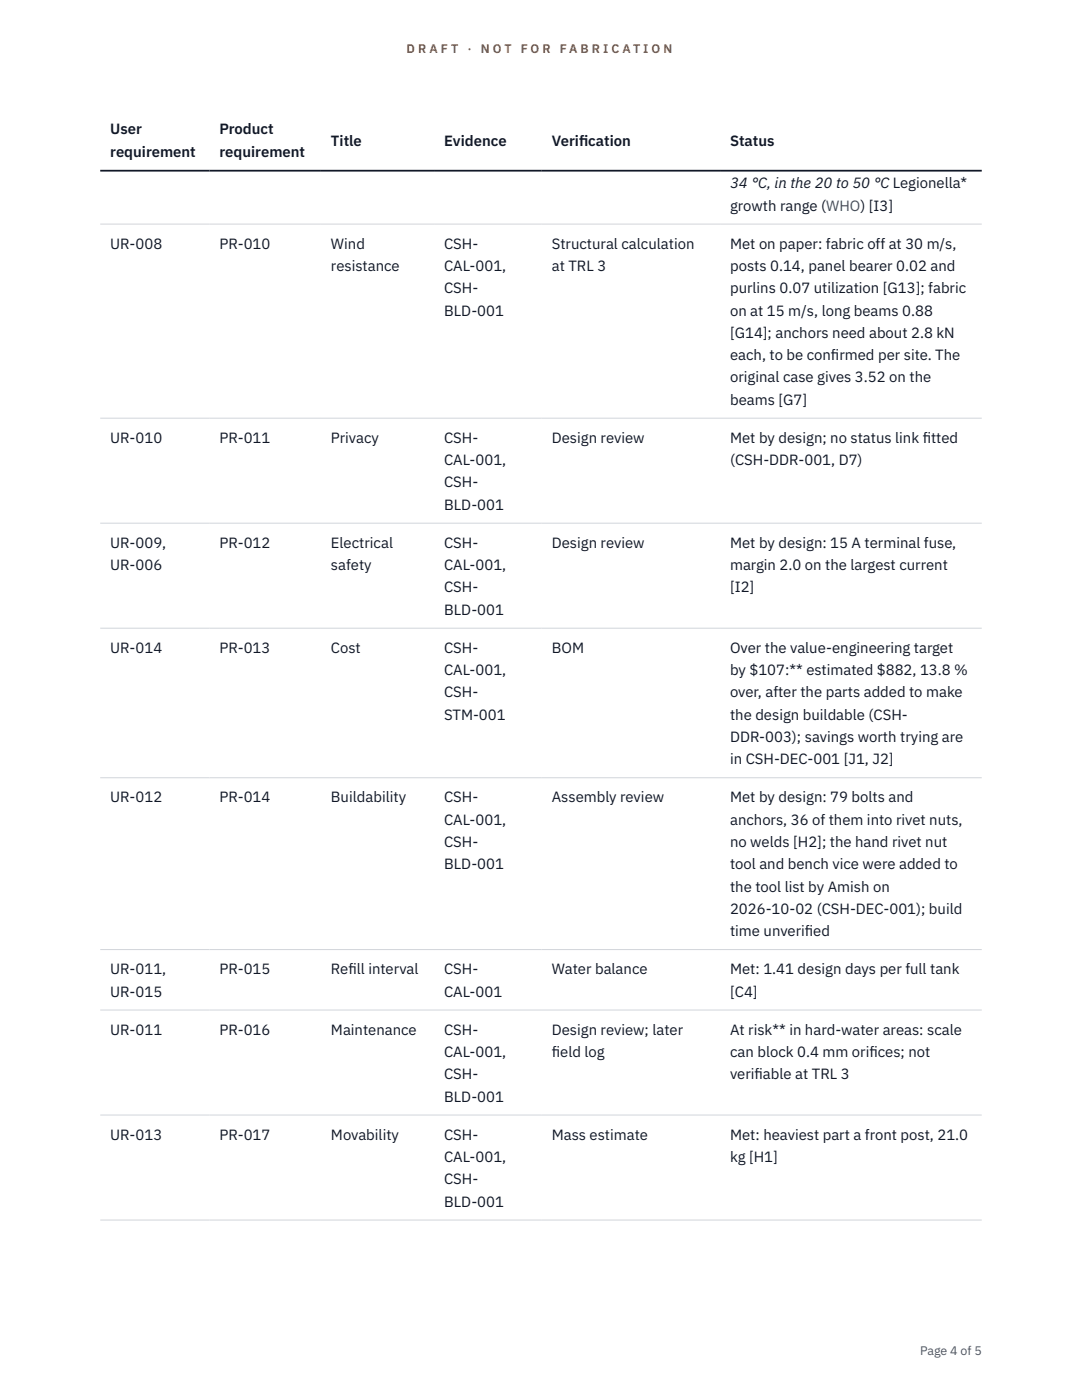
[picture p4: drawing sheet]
<svg xmlns="http://www.w3.org/2000/svg" width="216mm" height="279mm" viewBox="0 0 216 279" stroke-linecap="round" stroke-linejoin="round" font-family="sans-serif">
<defs><g id="words">
<g font-size="3" fill="#111827">
<text x="22" y="26.8">User</text>
<text x="43.8" y="26.8">Product</text>
<text x="66" y="29.1">Title</text>
<text x="88.6" y="29.1">Evidence</text>
<text x="110.1" y="29.1">Verif</text>
<text x="115.5" y="29.1">ication</text>
<text x="145.7" y="29.1">Status</text>
<text x="22" y="31.3">requirement</text>
<text x="43.8" y="31.3">requirement</text>
<text x="145.7" y="37.6">34 °C, in the 20 to 50 °C Legionella*</text>
<text x="145.7" y="42">growth range (WHO) [I3]</text>
<text x="22" y="49.6">UR-008</text>
<text x="43.8" y="49.6">PR-010</text>
<text x="66" y="49.6">Wind</text>
<text x="88.6" y="49.6">CSH-</text>
<text x="110.1" y="49.6">Structural calculation</text>
<text x="145.7" y="49.6">Met on paper: fabric off at 30 m/s,</text>
<text x="66" y="54.1">resistance</text>
<text x="88.6" y="54.1">CAL-001,</text>
<text x="88.6" y="58.5">CSH-</text>
<text x="110.1" y="54.1">at TRL 3</text>
<text x="145.7" y="54.1">posts 0.14, panel bearer 0.02 and</text>
<text x="145.7" y="58.5">purlins 0.07 utilization [G13]; fabric</text>
<text x="88.6" y="63">BLD-001</text>
<text x="145.7" y="63">on at 15 m/s, long beams 0.88</text>
<text x="145.7" y="67.4">[G14]; anchors need about 2.8 kN</text>
<text x="145.7" y="71.9">each, to be conf</text>
<text x="165.8" y="71.9">irmed per site. The</text>
<text x="145.7" y="76.3">original case gives 3.52 on the</text>
<text x="145.7" y="80.8">beams [G7]</text>
<text x="22" y="88.4">UR-010</text>
<text x="43.8" y="88.4">PR-011</text>
<text x="66" y="88.4">Privacy</text>
<text x="88.6" y="88.4">CSH-</text>
<text x="110.1" y="88.4">Design review</text>
<text x="145.7" y="88.4">Met by design; no status link f</text>
<text x="184.1" y="88.4">itted</text>
<text x="88.6" y="92.8">CAL-001,</text>
<text x="145.7" y="92.8">(CSH-DDR-001, D7)</text>
<text x="88.6" y="97.3">CSH-</text>
<text x="88.6" y="101.7">BLD-001</text>
<text x="22" y="109.3">UR-009,</text>
<text x="22" y="113.8">UR-006</text>
<text x="43.8" y="109.3">PR-012</text>
<text x="66" y="109.3">Electrical</text>
<text x="66" y="113.8">safety</text>
<text x="88.6" y="109.3">CSH-</text>
<text x="88.6" y="113.8">CAL-001,</text>
<text x="110.1" y="109.3">Design review</text>
<text x="145.7" y="109.3">Met by design: 15 A terminal fuse,</text>
<text x="145.7" y="113.8">margin 2.0 on the largest current</text>
<text x="88.6" y="118.2">CSH-</text>
<text x="145.7" y="118.2">[I2]</text>
<text x="88.6" y="122.7">BLD-001</text>
<text x="22" y="130.3">UR-014</text>
<text x="43.8" y="130.3">PR-013</text>
<text x="66" y="130.3">Cost</text>
<text x="88.6" y="130.3">CSH-</text>
<text x="110.1" y="130.3">BOM</text>
<text x="145.7" y="130.3">Over the value-engineering target</text>
<text x="88.6" y="134.7">CAL-001,</text>
<text x="145.7" y="134.7">by $107:** estimated $882, 13.8 %</text>
<text x="88.6" y="139.2">CSH-</text>
<text x="88.6" y="143.6">STM-001</text>
<text x="145.7" y="139.2">over, after the parts added to make</text>
<text x="145.7" y="143.6">the design buildable (CSH-</text>
<text x="145.7" y="148.1">DDR-003); savings worth trying are</text>
<text x="145.7" y="152.5">in CSH-DEC-001 [J1, J2]</text>
<text x="22" y="160.1">UR-012</text>
<text x="43.8" y="160.1">PR-014</text>
<text x="66" y="160.1">Buildability</text>
<text x="88.6" y="160.1">CSH-</text>
<text x="110.1" y="160.1">Assembly review</text>
<text x="145.7" y="160.1">Met by design: 79 bolts and</text>
<text x="88.6" y="164.6">CAL-001,</text>
<text x="145.7" y="164.6">anchors, 36 of them into rivet nuts,</text>
<text x="88.6" y="169">CSH-</text>
<text x="88.6" y="173.5">BLD-001</text>
<text x="145.7" y="169">no welds [H2]; the hand rivet nut</text>
<text x="145.7" y="173.5">tool and bench vice were added to</text>
<text x="145.7" y="177.9">the tool list by Amish on</text>
<text x="145.7" y="182.4">2026-10-02 (CSH-DEC-001); build</text>
<text x="145.7" y="186.8">time unverif</text>
<text x="160.6" y="186.8">ied</text>
<text x="22" y="194.4">UR-011,</text>
<text x="43.8" y="194.4">PR-015</text>
<text x="66" y="194.4">Ref</text>
<text x="69.5" y="194.4">ill interval</text>
<text x="88.6" y="194.4">CSH-</text>
<text x="110.1" y="194.4">Water balance</text>
<text x="145.7" y="194.4">Met: 1.41 design days per full tank</text>
<text x="22" y="198.9">UR-015</text>
<text x="88.6" y="198.9">CAL-001</text>
<text x="145.7" y="198.9">[C4]</text>
<text x="22" y="206.5">UR-011</text>
<text x="43.8" y="206.5">PR-016</text>
<text x="66" y="206.5">Maintenance</text>
<text x="88.6" y="206.5">CSH-</text>
<text x="110.1" y="206.5">Design review; later</text>
<text x="145.7" y="206.5">At risk** in hard-water areas: scale</text>
<text x="88.6" y="210.9">CAL-001,</text>
<text x="88.6" y="215.4">CSH-</text>
<text x="110.1" y="210.9">f</text>
<text x="110.1" y="210.9">ield log</text>
<text x="145.7" y="210.9">can block 0.4 mm orif</text>
<text x="145.7" y="215.4">verif</text>
<text x="150.6" y="215.4">iable at TRL 3</text>
<text x="173.5" y="210.9">ices; not</text>
<text x="88.6" y="219.8">BLD-001</text>
<text x="22" y="227.5">UR-013</text>
<text x="43.8" y="227.5">PR-017</text>
<text x="66" y="227.5">Movability</text>
<text x="88.6" y="227.5">CSH-</text>
<text x="110.1" y="227.5">Mass estimate</text>
<text x="145.7" y="227.5">Met: heaviest part a front post, 21.0</text>
<text x="88.6" y="231.9">CAL-001,</text>
<text x="145.7" y="231.9">kg [H1]</text>
<text x="88.6" y="236.3">CSH-</text>
<text x="88.6" y="240.8">BLD-001</text>
</g>
<g font-size="2.5" fill="#b45309">
<text x="81.1" y="10.5">D R A F T</text>
<text x="93.3" y="10.5">·</text>
<text x="95.9" y="10.5">N O T</text>
<text x="103.9" y="10.5">F O R</text>
<text x="111.7" y="10.5">F A B R I C A T I O N</text>
</g>
<text font-size="2.5" fill="#4b5563" x="183.6" y="270.3">Page 4 of 5</text>
</g></defs>
<path d="M20 44.7h175.9M20 83.5h175.9M20 104.4h175.9M20 125.4h175.9M20 155.2h175.9M20 189.5h175.9M20 201.6h175.9M20 222.5h175.9M20 243.5h175.9" fill="none" stroke="#d1d5db" stroke-width=".2"/>
<path d="M20 34.1h175.9" fill="none" stroke="#111827" stroke-width=".35"/>
<use href="#words"/>
</svg>
